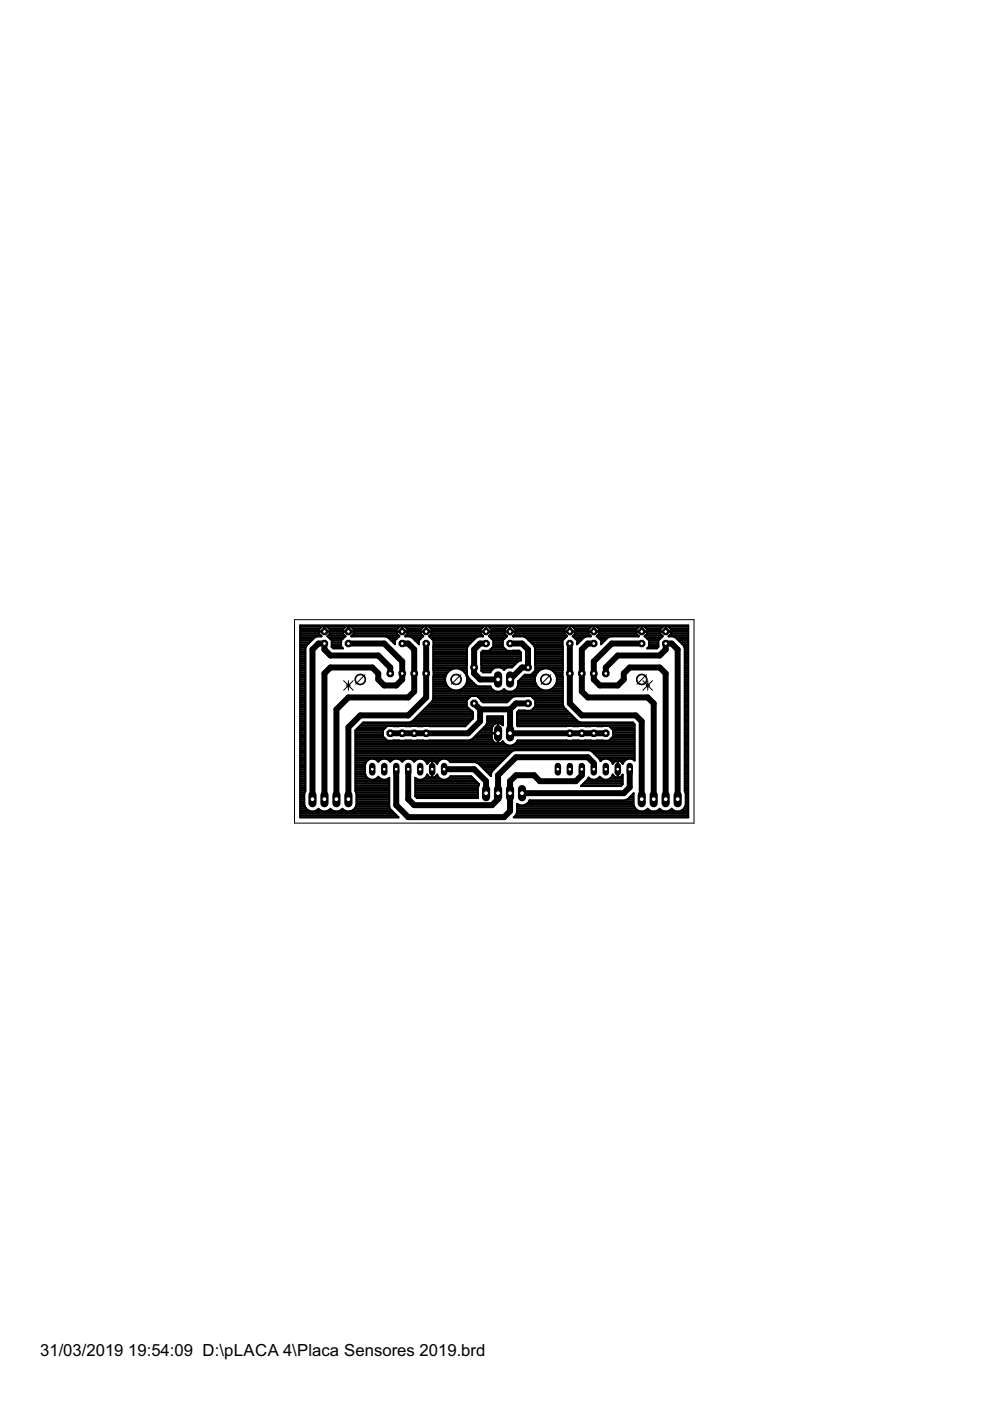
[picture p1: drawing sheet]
<svg xmlns="http://www.w3.org/2000/svg" width="210mm" height="297mm" viewBox="0 0 210 297" stroke-linecap="round" stroke-linejoin="round" font-family="sans-serif">
<defs><g id="words">
<g font-size="4">
<text x="8.5" y="287.5">31/03/2019</text>
<text x="27.2" y="287.5">19:54:09 D:\pLACA 4\Placa Sensores 2019.brd</text>
</g>
</g></defs>
<g fill="none" stroke="#000" stroke-width=".42">
<path d="M63.6 140h1.1M63.6 139.6h1.1M63.6 139.2h1.1M63.6 138.8h1.1M63.6 138.5h1.1M63.6 138.1h1.1M63.6 137.7h1.1M63.6 137.3h1.2M63.6 137h1.3M63.6 136.6h1.7M63.6 136.2h2M63.6 135.8h2.4"/>
<path d="M63.6 135.5h2.8M63.6 135.1h3.3M63.6 134.7h4.4M63.6 134.3h4M63.6 134h4M63.6 133.6h4M63.6 133.2h4.3M63.6 132.8h4.6M65.4 136.4h.1M66.3 135.6h.1M67.6 133.9h2.3M67.6 134.4v-1l.7-.6h1l.6 .6v1"/>
<path d="M67.6 134.4l.6 .5h-1l-.5 .3-1.7 1.7-.3 .5v30.3M68.8 132.8v1.1M68.8 133.6h.1M68.8 133.2h.1M68.8 132.8h.1M69.3 132.8h4M69.6 134.7h3.5M69.6 135.1h3.4M69.7 133.2h3.2M69.9 134.4l-.5 .5 .9 .9M69.9 134.3h2.8M69.9 134h2.8"/>
<path d="M69.9 133.6h2.8M70 135.5h2.7M70.3 135.8v1.3l.4 .4h2l-.4-.4v-1.3M70.3 137h2M70.3 136.6h2M70.3 136.2h2M70.3 135.8h2M70.5 137.3h2.1M72.7 133.9h2.3M72.7 134.4v-1l.7-.6h.9l.7 .6v1M72.7 134.4l.6 .5-1 .9M73.9 132.8v1.1"/>
<path d="M73.9 133.6h.1M73.9 133.2h.1M73.9 132.8h.1M74.4 132.8h10.4M74.7 134.7h9.8M74.8 133.2h9.6M75 134.4l-.5 .5h7.3l.5 .3 1.4 1.4M75 134.3h9.2M75 134h9.2M75 133.6h9.2M82.1 135.1h2.4M82.6 135.5h1.5"/>
<path d="M83 135.8h.7M83.4 136.2h.3M83.7 135.8v.8M83.7 136.6h.1M84.2 133.9h2.2M84.2 134.4v-1l.6-.6h.9l.7 .6v1M84.2 134.4l.5 .5M84.6 134.9h.1M84.6 134.9l-.9 .9M85.3 132.8v1.1M85.3 133.6h.1M85.3 133.2h.1"/>
<path d="M85.3 132.8h.1M85.8 132.8h4M86.1 134.7h3.5M86.2 133.2h3.3M86.4 134.4l-.5 .5h.9l.6 .3 1.4 1.4M86.4 134.3h2.8M86.4 134h2.8M86.4 133.6h2.8M87.2 135.1h2.3M87.7 135.5h1.5M88.1 135.8h.7M88.4 136.2h.4"/>
<path d="M88.8 135.8v.8M88.8 136.6h.1M89.2 133.9h2.3M89.2 134.4v-1l.7-.6h.9l.7 .6v1M89.2 134.4l.5 .5M89.7 134.9h.1M89.7 134.9l-.9 .9M90.4 132.8v1.1M90.4 133.6h.1M90.4 133.2h.1M90.4 132.8h.1M90.9 132.8h11.6"/>
<path d="M91.2 134.7h11.1M91.2 135.1h10M91.3 133.2h10.8M91.5 134.4l-.5 .5 .9 .9M91.5 134.3h10.4M91.5 134h10.4M91.5 133.6h10.4M91.6 135.5h9M91.9 140h7.1M91.9 139.6h7.1M91.9 139.2h7.1M91.9 138.8h7.1"/>
<path d="M91.9 138.5h7.1M91.9 138.1h7.1M91.9 137.7h7.1M91.9 137.3h7.2M91.9 135.8v12.4l-.3 .5-4.2 4.2-.6 .3h-9.8l-1.6 1.6v12.9M91.9 137h7.3M91.9 136.6h7.6M91.9 136.2h8M91.9 135.8h8.4M101.9 133.9h2.3M101.9 134.4v-1l.7-.6h.9l.7 .6v1M101.9 134.4l.5 .5h-.9l-.6 .3-1.6 1.7-.3 .5v4.8"/>
<path d="M102 140h8.4M102 139.6h8.4M102 139.2h8.4M102 138.8h8.4M102 138.5h8.4M102.3 138.1h7.9M102.4 138l-.4 .3v3.9M102.4 138h.1M103.1 132.8v1.1M103.1 133.6h.1M103.1 133.2h.1M103.1 132.8h.1"/>
<path d="M103.6 132.8h4M103.7 134.9h.1M103.7 134.9l.9 .9M103.9 134.7h3.4M103.9 135.1h3.4M104 137.7h3.2M104 133.2h3.2M104.2 134.4l-.5 .5M104.2 134.3h2.8M104.2 134h2.8M104.2 133.6h2.8M104.2 135.5h2.7"/>
<path d="M104.4 137.3h2.4M104.6 135.8v1.3l-.9 .9h-1.3M104.6 137h2M104.6 136.6h2M104.6 136.2h2M104.6 135.8h2M106.6 135.8v1.3l.9 .9 2.5-.1 .4 .4v1.7l-.6 .3-1.3 1.2M107 133.9h2.3M107 134.4v-1l.7-.6h.9l.7 .6v1M107 134.4l.5 .5-.9 .9M108.1 132.8v1.1M108.1 133.6h.1"/>
<path d="M108.1 133.2h.1M108.1 132.8h.1M108.7 132.8h11.6M108.8 134.9h.1M108.8 134.9h2.2l.5 .3 1.7 1.7 .2 .5 .1 4.8-.9 .9-1.3-.1-1.4 1.4M108.9 134.7h11.1M109.1 133.2h10.8M109.3 134.4l-.5 .5M109.3 134.3h10.4M109.3 134h10.4M109.3 133.6h10.4M111.3 135.1h8.7"/>
<path d="M111.8 135.5h7.8M112 135.6h.1M112.2 135.8h7.1M112.6 136.2h6.7M112.9 136.6h6.4M113.2 137h6.1M113.4 137.3h5.9M113.4 140h5.9M113.4 139.6h5.9M113.4 139.2h5.9M113.4 138.8h5.9M113.4 138.5h5.9"/>
<path d="M113.4 138.1h5.9M113.4 137.7h5.9M119.3 135.8v13.6l.2 .6 3 2.9 .6 .3h11.1l.4 .4v7.7a1.51 1.51 0 0 0-2.6 .7l-.2-.3M119.7 133.9h2.3M119.7 134.4v-1l.7-.6h.9l.7 .6v1M119.7 134.4l.5 .5-.9 .9M120.8 132.8v1.1M120.8 133.6h.1M120.8 133.2h.1M120.8 132.8h.1M121.4 132.8h4M121.6 134.7h3.5"/>
<path d="M121.6 135.1h2.4M121.8 133.2h3.2M122 134.4l-.6 .5 1 .9M122 134.3h2.8M122 134h2.8M122 133.6h2.8M122 135.5h1.5M122.4 135.8v.8M122.4 136.6h.1M122.4 136.2h.3M122.4 135.8h.7M124.8 133.9h2.2"/>
<path d="M124.8 134.4v-1l.6-.6h1l.6 .6v1M124.8 134.4l.5 .5h-1l-.5 .3-1.4 1.4M125.9 132.8v1.1M125.9 133.6h.1M125.9 133.2h.1M125.9 132.8h.1M126.4 132.8h9.1M126.5 134.9h.1M126.5 134.9l.9 .9M126.7 134.7h8.6M126.7 135.1h2.4M126.8 133.2h8.3"/>
<path d="M127 134.4l-.5 .5M127 134.3h7.9M127 134h7.9M127 133.6h7.9M127.1 135.5h1.5M127.4 135.8v.8M127.4 136.6h.1M127.4 136.2h.4M127.4 135.8h.8M134.9 134.4v-1l.7-.6h.9l.7 .6v1M134.9 133.9h2.3M134.9 134.4l.5 .5"/>
<path d="M135.4 134.9h.1M135.4 134.9h-6l-.5 .3-1.5 1.4M136.1 132.8v1.1M136.1 133.6h.1M136.1 133.2h.1M136.1 132.8h.1M136.6 132.8h4M136.9 134.7h3.4M136.9 135.1h3.4M137 133.2h3.2M137.2 134.4l-.5 .5 .9 .9M137.2 134.3h2.8"/>
<path d="M137.2 134h2.8M137.2 133.6h2.8M137.3 135.5h2.6M137.4 137.3h2M137.6 135.8v1.3l-.4 .4h2.1l.3-.4v-1.3M137.6 137h2M137.6 136.6h2M137.6 136.2h2M137.6 135.8h2M140 133.9h2.3M140 134.4v-1l.7-.6h.9l.7 .6v1M140 134.4l.5 .5"/>
<path d="M140.5 134.9h.1M140.5 134.9l-.9 .9M141.1 132.8v1.1M141.1 133.6h.1M141.1 133.2h.1M141.1 132.8h.1M141.7 132.8h4.2M141.9 134.7h4M142 133.2h3.9M142.3 134.4l-.5 .5h.9l.6 .3 1.6 1.7 .3 .5v30.3M142.3 134.3h3.6M142.3 134h3.6"/>
<path d="M142.3 133.6h3.6M143 135.1h2.9M143.5 135.5h2.4M143.9 135.8h2M144.3 136.2h1.6M144.7 136.6h1.2M145 137h.9M145.1 137.3h.8M145.2 140h.7M145.2 139.6h.7M145.2 139.2h.7M145.2 138.8h.7"/>
<path d="M145.2 138.5h.7M145.2 138.1h.7M145.2 137.7h.7M63.6 159h1.1M63.6 146.3h1.1M63.6 151.9h1.1M63.6 141.5h1.1M63.6 145.6h1.1M63.6 146.7h1.1M63.6 159.8h1.1M63.6 159.4h1.1M63.6 158.7h1.1"/>
<path d="M63.6 158.3h1.1M63.6 157.9h1.1M63.6 157.5h1.1M63.6 157.2h1.1M63.6 156.8h1.1M63.6 156.4h1.1M63.6 156h1.1M63.6 155.7h1.1M63.6 155.3h1.1M63.6 154.9h1.1M63.6 154.6h1.1M63.6 154.2h1.1"/>
<path d="M63.6 153.8h1.1M63.6 153.4h1.1M63.6 153.1h1.1M63.6 152.7h1.1M63.6 152.3h1.1M63.6 151.6h1.1M63.6 151.2h1.1M63.6 150.8h1.1M63.6 150.4h1.1M63.6 150.1h1.1M63.6 149.7h1.1M63.6 149.3h1.1"/>
<path d="M63.6 148.9h1.1M63.6 148.6h1.1M63.6 148.2h1.1M63.6 147.8h1.1M63.6 147.4h1.1M63.6 147.1h1.1M63.6 145.9h1.1M63.6 145.2h1.1M63.6 144.8h1.1M63.6 144.4h1.1M63.6 144.1h1.1M63.6 143.7h1.1"/>
<path d="M63.6 143.3h1.1M63.6 142.9h1.1M63.6 142.6h1.1M63.6 142.2h1.1M63.6 141.8h1.1M63.6 141.1h1.1M63.6 140.7h1.1M63.6 140.3h1.1M75.4 159h59.2M75.4 159.8h32.6M75.4 159.4h33M75.4 158.7h59.2"/>
<path d="M75.4 158.3h59.2M75.4 157.9h32M75.4 157.5h29.7M75.4 157.2h29.2M75.4 156.8h6.5M75.4 156.4h6.1M75.4 156h5.8M75.4 155.7h5.8M75.4 155.3h5.8M75.4 154.9h5.8M75.6 154.6h5.9M76 154.2h5.9"/>
<path d="M76.4 153.8h22.4M76.8 153.4h22.4M87.1 153.1h12.4M87.7 152.7h12.2M88 152.3h12.3M88.4 151.9h11.9M88.8 151.6h11.5M89.2 151.2h11.1M89.5 150.8h10.6M89.9 150.4h9.7M90.3 150.1h9M90.7 149.7h8.3"/>
<path d="M91 149.3h8M91.4 148.9h7.6M91.7 148.6h7.3M91.8 148.2h7.5M91.9 146.3h4.2M91.9 141.5h7.1M91.9 145.6h3.1M91.9 146.7h27.4M91.9 147.8h7.7M91.9 147.4h27.4M91.9 147.1h27.4M91.9 145.9h3.4"/>
<path d="M91.9 145.2h2.8M91.9 144.8h2.6M91.9 144.4h2.5M91.9 144.1h2.5M91.9 143.7h2.5M91.9 141.8h4.1M91.9 141.1h7.1M91.9 140.7h7.1M91.9 140.3h7.1M91.9 143.3h2.6M91.9 142.9h2.8M91.9 142.6h3"/>
<path d="M91.9 142.2h3.4M97.3 146.3h7.2M97.4 141.8h1.6M98.1 145.9h6.1M98.1 142.2h.9M98.5 145.6h5.5l.1 .3M98.5 142.6h.5M98.7 145.2h2.1M98.8 142.9h.2M98.9 144.8h1.5M98.9 143.3h.2M99 142.2v.9l.3 .5 1.6 1.7 .6 .3"/>
<path d="M99 144.4h1.1M99 144.1h.7M99 143.7h.3M100 156.8h4.4M100.3 152.3l-1.7 1.7-16.5-.1-.9 .9v1.3l.9 .9h17.4l.6-.3 3-2.9M100.4 156.4h3.9M100.8 156h3.5M101.2 155.7h3.1M101.4 147.8h7.3M101.5 155.3h2.8M101.8 148.2h6.4M101.9 154.9h2.4"/>
<path d="M102 140.7h7.4M102 140.3h7.7M102 142.2l.4 .4h1.6l.1-.4M102 142.2h2.1M102.1 148.6l-.9-1h-1.3l-.9 .9v1.3l1.3 1.2v1.3M102.1 148.6l.3 .3h5.1l1.1-1 .5-.3h3.5l.9 .9v1.3l-.9 .9-2.6-.1-.4 .4v2.7l.1 .3 19.4-.1 .9 .9v1.3l-.9 .9h-19.4a1.71 1.71 0 0 1-1.4 1.1 1.71 1.71 0 0 1-1.7-.9l-.5 .4h-.5v-2.1h-1.3v.9M102.1 141.5h6.5M102.1 148.6h5.7M102.1 141.8h2.4M102.1 141.1h6.9M102.3 154.6h2M102.7 154.2h1.7"/>
<path d="M103 153.8h1.5M103.1 153.8l.2-.6v-1.3h3.3v1.9l-.5-.4-.5-.1v2.1h-1.3v-.9a1.34 1.34 0 0 1 1.2-1.2v4.3a1.29 1.29 0 0 1-1.2-1.2M103.2 153.4h1.8M103.3 153.1h3.3M103.3 152.7h3.3M103.3 152.3h3.3M104.1 145.9l.5 .5 .7 .2M105.3 141.5l-.7 .2-.5 .5M105.5 157.5h.1M105.5 157.2h.1M105.5 156.8h.1M105.5 156.4h.1"/>
<path d="M105.5 156h.1M105.5 155.7h.1M105.5 155.3h.1M105.5 154.9h.1M105.5 154.6h.1M105.5 154.2h.1M105.5 153.8h.1M105.5 153.4h.1M105.9 141.5l1 .5 .2-.3 .7-.2M105.9 146.6l1-.5 .2 .3 .7 .2M106.1 157.5h.8M106.2 153.4h.4"/>
<path d="M106.6 146.3h.5M106.7 141.8h.4M108.8 157.9h25.8M109.1 159l-.5 .3-4.3 4.2M109.2 146.3h5.9M109.4 157.5h25.2M109.6 145.9h4.8M109.6 151.9h11.9M109.6 153.4h24.8M109.6 153.1h13.2M109.6 152.7h12.7M109.6 152.3h12.3"/>
<path d="M109.6 151.6h11.5M109.6 151.2h11.2M109.7 157.2h24.9M109.7 153.8h24.9M109.7 145.6h4.3M109.8 150.8h10.6M109.9 144.4a1.78 1.78 0 0 1-1.4 2.2M109.9 145.2h3.8M109.9 144.8h3.7M109.9 144.4h3.5M110.2 144.1h3.2M110.6 143.7h2.8"/>
<path d="M111 143.3h2.5M112.7 142.9h1M112.8 147.8h6.5M112.8 150.4h7.2M113.1 142.6h.9M113.2 148.2h6.1M113.2 150.1h6.4M113.4 140.7h5.9M113.4 140.3h5.9M113.5 142.2h.8M113.5 141.5h5.8M113.5 149.7h5.9"/>
<path d="M113.5 149.3h5.8M113.5 148.9h5.8M113.5 148.6h5.8M113.5 141.8h1.6M113.5 141.1h5.8M116.4 146.3h2.9M116.4 141.8h2.9M117.1 145.9h2.2M117.2 142.2h2.1M117.5 145.6h1.8M117.5 142.6h1.8M117.8 145.2h1.5"/>
<path d="M117.8 142.9h1.5M117.9 144.8h1.4M118 143.3h1.3M118.1 144.4h1.2M118.1 144.1h1.2M118.1 143.7h1.2M124.9 159l.6 .3 1.7 1.7 .1 .4a1.51 1.51 0 0 1 2.6 .6l.2-.3M125.6 159.4h9M126 159.8h8.6M129.3 156.8h5.3M129.3 154.2h5.3M129.7 156.4h4.9"/>
<path d="M129.7 154.6h4.9M130 156h4.6M130 155.7h4.6M130 155.3h4.6M130 154.9h4.6M145.2 159h.7M145.2 146.3h.7M145.2 151.9h.7M145.2 141.5h.7M145.2 145.6h.7M145.2 146.7h.7M145.2 159.8h.7"/>
<path d="M145.2 159.4h.7M145.2 158.7h.7M145.2 158.3h.7M145.2 157.9h.7M145.2 157.5h.7M145.2 157.2h.7M145.2 156.8h.7M145.2 156.4h.7M145.2 156h.7M145.2 155.7h.7M145.2 155.3h.7M145.2 154.9h.7"/>
<path d="M145.2 154.6h.7M145.2 154.2h.7M145.2 153.8h.7M145.2 153.4h.7M145.2 153.1h.7M145.2 152.7h.7M145.2 152.3h.7M145.2 151.6h.7M145.2 151.2h.7M145.2 150.8h.7M145.2 150.4h.7M145.2 150.1h.7"/>
<path d="M145.2 149.7h.7M145.2 149.3h.7M145.2 148.9h.7M145.2 148.6h.7M145.2 148.2h.7M145.2 147.8h.7M145.2 147.4h.7M145.2 147.1h.7M145.2 145.9h.7M145.2 145.2h.7M145.2 144.8h.7M145.2 144.4h.7"/>
<path d="M145.2 144.1h.7M145.2 143.7h.7M145.2 143.3h.7M145.2 142.9h.7M145.2 142.6h.7M145.2 142.2h.7M145.2 141.8h.7M145.2 141.1h.7M145.2 140.7h.7M145.2 140.3h.7M63.6 172.9h20.5M63.6 172.5h20.1"/>
<path d="M63.6 172.1h19.7M63.6 171.8h1.7M63.6 171.4h1.3M63.6 171h1.1M63.6 170.6h.9M63.6 170.3h.9M63.6 169.9h.9M63.6 169.5h.9M63.6 169.1h.9M63.6 168.8h.9M63.6 168.4h.9M63.6 168h1"/>
<path d="M63.6 167.7h1.1M63.6 167.3h1.1M63.6 166.9h1.1M63.6 166.5h1.1M63.6 166.2h1.1M63.6 165.8h1.1M63.6 165.4h1.1M63.6 165h1.1M63.6 164.7h1.1M63.6 164.3h1.1M63.6 163.9h1.1M63.6 163.5h1.1"/>
<path d="M63.6 163.2h1.1M63.6 162.8h1.1M63.6 162.4h1.1M63.6 162h1.1M63.6 161.7h1.1M63.6 161.3h1.1M63.6 160.9h1.1M63.6 160.5h1.1M63.6 160.2h1.1M64.5 170.6l.3 .7 .5 .5M64.7 167.7l-.2 .5v2.4M65.3 171.8l.6 .2h.7l.6-.2"/>
<path d="M67.2 171.8h.6M67.2 171.8l.3-.3a1.69 1.69 0 0 0 2.3 .3M69.7 171.8h.7M69.8 171.8l.3-.3a1.69 1.69 0 0 0 2.2 .3M72.3 171.8h.6M72.3 171.8l.3-.3 .3 .3M72.9 171.8l.6 .2h.7l.6-.2M74.8 171.8h8.2M75.2 171.4h7.5M75.4 167.7l.2 .5v2.4M75.4 167.7h7.1M75.4 167.3h7.1"/>
<path d="M75.4 166.9h7.1M75.4 166.5h7.1M75.4 166.2h7.1M75.4 165.8h7.1M75.4 165.4h7.1M75.4 165h2.6M75.4 164.7h2.2M75.4 164.3h2.1M75.4 163.9h2M75.4 163.5h2M75.4 163.2h2M75.4 162.8h2"/>
<path d="M75.4 162.4h2M75.4 162h2M75.4 161.7h2.2M75.4 161.3h2.5M75.4 160.9h3.1M75.4 160.5h31.9M75.4 160.2h32.3M75.4 171h7.1M75.5 168h7M75.6 170.6l-.3 .7-.5 .5M75.6 170.6h6.9M75.6 170.3h6.9"/>
<path d="M75.6 169.9h6.9M75.6 169.5h6.9M75.6 169.1h6.9M75.6 168.8h6.9M75.6 168.4h6.9M77.6 164.6a1.54 1.54 0 0 0 2.6 .1 1.54 1.54 0 0 0 2.3 .2v6.1l.2 .6 1.8 1.7h-20.9v-40.7h82.3v40.7h-37l.5-.5 .2-.5v-1.9a1.71 1.71 0 0 0 2.7-.7h20.2l.6-.3 1.2-1.2v2.4l.3 .7 .5 .5M79.4 160.9h1.7M79.9 165h.7M80 161.3h.4M81.9 160.9h1.7M82.4 165h.1M82.5 161.3h.5"/>
<path d="M84.4 160.9h1.7M85.1 161.3h.4M87 160.9h1.7M87.6 161.3h.4M88.1 168.8h13.2M88.1 168.4h13.2M88.1 168h13.2M88.1 167.7h13.2M88.1 167.3h13.2M88.1 166.9h13.2M88.1 166.5h13.4M88.1 166.2h13.4"/>
<path d="M88.1 165.8h13M88.1 165.4h12.6M88.1 165h.1M88.4 169.1h12.9M89.5 160.9h4.2M90 165h3.3M90.1 161.3h1.3M90.4 164.7h.5M90.4 161.7h.4M90.6 164.3h.1M90.8 161.7l-.2 .3a1.54 1.54 0 0 0-1.3-1.1 1.54 1.54 0 0 0-1.5 .6 1.54 1.54 0 0 0-2.5 0 1.54 1.54 0 0 0-2.6 0 1.54 1.54 0 0 0-2.5 0 1.55 1.55 0 0 0-1.6-.6 1.55 1.55 0 0 0-1.2 1.2v2l.2 .5M90.8 161.7a1.13 1.13 0 0 1 1.7 0"/>
<path d="M91.6 163.1h.1M91.6 161.3v3.6M91.6 164.7h.1M91.6 164.3h.1M91.6 163.9h.1M91.6 163.5h.1M91.6 163.2h.1M91.6 162.8h.1M91.6 162.4h.1M91.6 162h.1M91.6 161.7h.1M91.6 161.3h.1"/>
<path d="M91.8 161.3h1.3M92.4 164.7h.5M92.5 161.7l.2 .3a1.55 1.55 0 0 1 1.3-1.1 1.55 1.55 0 0 1 1.5 .7h5.3l.6 .2 2.7 2.7v-.4l.2-.6M92.5 161.7h.3M92.6 164.3h.1M92.9 164.6l-.2-.4a1.15 1.15 0 0 1-1.1 .7 1.15 1.15 0 0 1-1-.7 1.53 1.53 0 0 1-2.4 .9M92.9 164.6a1.57 1.57 0 0 0 2.6 0M94.6 160.9h12.3M95.1 165h5.3M95.2 161.3h11.4M95.5 164.7h4.5M95.5 164.6h4.4l1.7 1.6-.3 .8v2.2h-12.9l-.3-.4v-3.9l.1 .2"/>
<path d="M101 161.7h5.2M101.6 162h4.2M102 162.4h3.4M102.3 162.8h2.8M102.7 163.2h2M103.1 163.5h1.2M103.5 163.9h.7M103.8 164.3h.3M109.3 172.9h36.6M109.5 172.5h36.4M109.6 172.1h36.3M109.6 171.8h25.5"/>
<path d="M109.6 171.4h25.1M109.6 171h24.9M109.6 170.6h.5M111.3 170.6h23M111.9 170.3h22.4M112.2 169.9h22.1M123.3 166.5h8.5M123.7 166.2h8.3M124.1 165.8h7.9M124.4 165.4h7.6M124.7 165h.3M124.8 164.8a1.51 1.51 0 0 0 2.4-.1 1.54 1.54 0 0 0 1.5 .6 1.54 1.54 0 0 0 1.2-1.1 1.14 1.14 0 0 0 1.1 .7 1.14 1.14 0 0 0 1-.7v2.1l-.4 .4h-8.4l1.4-1.5z"/>
<path d="M126.4 160.2h8.2M126.7 160.5h7.9M126.8 165h.7M127.1 160.9h.9M127.3 161.3h.1M128.9 160.9h4.2M129.4 165h2.6M129.5 161.3h1.3M129.7 164.7h.6M129.8 161.7h.3M129.9 164.3h.1M130.1 161.7a1.13 1.13 0 0 1 1.7 0"/>
<path d="M131 161.3v3.6M131 163.1h.1M131 164.7h.1M131 164.3h.1M131 163.9h.1M131 163.5h.1M131 163.2h.1M131 162.8h.1M131 162.4h.1M131 162h.1M131 161.7h.1M131 161.3h.1"/>
<path d="M131.2 161.3h1.3M131.7 164.7h.3M131.8 161.7h.4M132 164.3h.1M132.9 169.5h1.4M133.4 169.1h.9M133.8 168.8h.5M133.9 160.9h.7M134.1 168.4h.2M135.1 171.8l.6 .2h.7l.6-.2M137 171.8h.6M137 171.8l.3-.3a1.71 1.71 0 0 0 2.3 .3"/>
<path d="M139.6 171.8h.6M139.6 171.8l.3-.3a1.71 1.71 0 0 0 2.2 .3M142.1 171.8h.6M142.1 171.8l.3-.3a1.71 1.71 0 0 0 2.3 .3M144.6 171.8h1.3M145 171.4h.9M145.2 167.7l.2 .5v2.4M145.2 167.7h.7M145.2 167.3h.7M145.2 166.9h.7M145.2 166.5h.7M145.2 166.2h.7"/>
<path d="M145.2 165.8h.7M145.2 165.4h.7M145.2 165h.7M145.2 164.7h.7M145.2 164.3h.7M145.2 163.9h.7M145.2 163.5h.7M145.2 163.2h.7M145.2 162.8h.7M145.2 162.4h.7M145.2 162h.7M145.2 161.7h.7"/>
<path d="M145.2 161.3h.7M145.2 160.9h.7M145.2 160.5h.7M145.2 160.2h.7M145.2 171h.7M145.3 168h.6M145.4 170.6l-.3 .7-.4 .5M145.4 170.6h.5M145.4 170.3h.5M145.4 169.9h.5M145.4 169.5h.5M145.4 169.1h.5"/>
<path d="M145.4 168.8h.5M145.4 168.4h.5"/>
<circle cx="96.7" cy="144.1" r="2.37"/>
<circle cx="115.8" cy="144.1" r="2.36"/>
</g>
<g fill="none" stroke="#000" stroke-width="1.3">
<path d="M73.9 136.4h7.6l3.8 3.9v3.8l-1.3 1.2h-2.5l-1.3-1.2v-1.3l-1.3-1.3h-8.8l-1.3 1.3v26.6M85.3 136.4h1.3l1.2 1.3v8.9l-1.2 1.3h-12.7l-2.6 2.5v19M90.4 136.4v11.5l-3.8 3.8h-10.2l-2.5 2.5v15.2M103.1 136.4h-1.3l-1.3 1.3v5.1l1.3 1.3h3.8M108.1 136.4h2.6l1.3 1.3v3.8h-1.3l-2.6 2.6M120.8 136.4v12.7l2.6 2.6h11.4l1.3 1.2v16.5M125.9 136.4h-1.3l-1.2 1.3v8.9l1.2 1.3h12.7l1.3 1.2v20.3M136.1 136.4h-6.4l-3.8 3.9v3.8l1.3 1.2h3.8l1.2-1.2v-1.3l1.3-1.3h6.4l1.2 1.3v26.6M82.7 142.8v-1.3l-2.5-2.5h-10.1l-1.3-1.3v-1.3h-1.3l-1.2 1.3v31.7M100.5 149.1l1.3 1.3M101.8 150.4v2.5l-2.5 2.6h-16.6M101.8 150.4h6.3"/>
<path d="M108.1 150.4v5.1h20.3M112 149.1h-2.6l-1.3 1.3M128.4 142.8v-1.3l2.6-2.5h8.9l1.2-1.3v-1.3h1.3l1.3 1.3v31.7M84 163.1v7.6l2.6 2.5h20.3l1.2-1.2v-6.4l1.3-1.2h3.8l1.3 1.2h7.6l1.3-1.2v-1.3M86.6 163.1v6.3l1.2 1.3h16.5l1.3-1.3v-5l3.8-3.9h15.2l1.3 1.3v1.3M94.2 163.1h6.3l2.6 2.5v2.6M133.5 163.1v3.8l-1.3 1.3h-21.5"/>
</g>
<path d="M105.6 154.6v1.7" fill="none" stroke="#000" stroke-width="1.7"/>
<circle cx="105.6" cy="155.5" r=".51" fill="#fff" stroke="#000" stroke-width=".21"/>
<path d="M108.1 154.6v1.7" fill="none" stroke="#000" stroke-width="1.7"/>
<circle cx="108.1" cy="155.5" r=".51" fill="#fff" stroke="#000" stroke-width=".21"/>
<path d="M136.1 168.6v1.7" fill="none" stroke="#000" stroke-width="1.7"/>
<circle cx="136.1" cy="169.4" r=".51" fill="#fff" stroke="#000" stroke-width=".21"/>
<path d="M138.6 168.6v1.7" fill="none" stroke="#000" stroke-width="1.7"/>
<circle cx="138.6" cy="169.4" r=".51" fill="#fff" stroke="#000" stroke-width=".21"/>
<path d="M141.1 168.6v1.7" fill="none" stroke="#000" stroke-width="1.7"/>
<circle cx="141.1" cy="169.4" r=".51" fill="#fff" stroke="#000" stroke-width=".21"/>
<path d="M143.7 168.6v1.7" fill="none" stroke="#000" stroke-width="1.7"/>
<circle cx="143.7" cy="169.4" r=".51" fill="#fff" stroke="#000" stroke-width=".21"/>
<path d="M108.1 143.2v1.7" fill="none" stroke="#000" stroke-width="1.7"/>
<circle cx="108.1" cy="144.1" r=".51" fill="#fff" stroke="#000" stroke-width=".21"/>
<path d="M105.6 143.2v1.7" fill="none" stroke="#000" stroke-width="1.7"/>
<circle cx="105.6" cy="144.1" r=".51" fill="#fff" stroke="#000" stroke-width=".21"/>
<path d="M66.3 168.6v1.7" fill="none" stroke="#000" stroke-width="1.7"/>
<circle cx="66.3" cy="169.4" r=".51" fill="#fff" stroke="#000" stroke-width=".21"/>
<path d="M68.8 168.6v1.7" fill="none" stroke="#000" stroke-width="1.7"/>
<circle cx="68.8" cy="169.4" r=".51" fill="#fff" stroke="#000" stroke-width=".21"/>
<path d="M71.3 168.6v1.7" fill="none" stroke="#000" stroke-width="1.7"/>
<circle cx="71.3" cy="169.4" r=".51" fill="#fff" stroke="#000" stroke-width=".21"/>
<path d="M73.9 168.6v1.7" fill="none" stroke="#000" stroke-width="1.7"/>
<circle cx="73.9" cy="169.4" r=".51" fill="#fff" stroke="#000" stroke-width=".21"/>
<circle cx="90.4" cy="155.5" r=".76" fill="#000" stroke="#000" stroke-width=".21"/>
<circle cx="90.4" cy="155.5" r=".4" fill="#fff" stroke="#000" stroke-width=".21"/>
<circle cx="90.4" cy="142.8" r=".76" fill="#000" stroke="#000" stroke-width=".21"/>
<circle cx="90.4" cy="142.8" r=".4" fill="#fff" stroke="#000" stroke-width=".21"/>
<circle cx="112" cy="141.5" r=".76" fill="#000" stroke="#000" stroke-width=".21"/>
<circle cx="112" cy="141.5" r=".4" fill="#fff" stroke="#000" stroke-width=".21"/>
<circle cx="112" cy="149.1" r=".76" fill="#000" stroke="#000" stroke-width=".21"/>
<circle cx="112" cy="149.1" r=".4" fill="#fff" stroke="#000" stroke-width=".21"/>
<circle cx="87.8" cy="155.5" r=".76" fill="#000" stroke="#000" stroke-width=".21"/>
<circle cx="87.8" cy="155.5" r=".4" fill="#fff" stroke="#000" stroke-width=".21"/>
<circle cx="87.8" cy="142.8" r=".76" fill="#000" stroke="#000" stroke-width=".21"/>
<circle cx="87.8" cy="142.8" r=".4" fill="#fff" stroke="#000" stroke-width=".21"/>
<circle cx="85.3" cy="155.5" r=".76" fill="#000" stroke="#000" stroke-width=".21"/>
<circle cx="85.3" cy="155.5" r=".4" fill="#fff" stroke="#000" stroke-width=".21"/>
<circle cx="85.3" cy="142.8" r=".76" fill="#000" stroke="#000" stroke-width=".21"/>
<circle cx="85.3" cy="142.8" r=".4" fill="#fff" stroke="#000" stroke-width=".21"/>
<circle cx="82.7" cy="155.5" r=".76" fill="#000" stroke="#000" stroke-width=".21"/>
<circle cx="82.7" cy="155.5" r=".4" fill="#fff" stroke="#000" stroke-width=".21"/>
<circle cx="82.7" cy="142.8" r=".76" fill="#000" stroke="#000" stroke-width=".21"/>
<circle cx="82.7" cy="142.8" r=".4" fill="#fff" stroke="#000" stroke-width=".21"/>
<circle cx="120.8" cy="155.5" r=".76" fill="#000" stroke="#000" stroke-width=".21"/>
<circle cx="120.8" cy="155.5" r=".4" fill="#fff" stroke="#000" stroke-width=".21"/>
<circle cx="120.8" cy="142.8" r=".76" fill="#000" stroke="#000" stroke-width=".21"/>
<circle cx="120.8" cy="142.8" r=".4" fill="#fff" stroke="#000" stroke-width=".21"/>
<circle cx="123.4" cy="155.5" r=".76" fill="#000" stroke="#000" stroke-width=".21"/>
<circle cx="123.4" cy="155.5" r=".4" fill="#fff" stroke="#000" stroke-width=".21"/>
<circle cx="123.4" cy="142.8" r=".76" fill="#000" stroke="#000" stroke-width=".21"/>
<circle cx="123.4" cy="142.8" r=".4" fill="#fff" stroke="#000" stroke-width=".21"/>
<circle cx="125.9" cy="155.5" r=".76" fill="#000" stroke="#000" stroke-width=".21"/>
<circle cx="125.9" cy="155.5" r=".4" fill="#fff" stroke="#000" stroke-width=".21"/>
<circle cx="125.9" cy="142.8" r=".76" fill="#000" stroke="#000" stroke-width=".21"/>
<circle cx="125.9" cy="142.8" r=".4" fill="#fff" stroke="#000" stroke-width=".21"/>
<circle cx="128.4" cy="155.5" r=".76" fill="#000" stroke="#000" stroke-width=".21"/>
<circle cx="128.4" cy="155.5" r=".4" fill="#fff" stroke="#000" stroke-width=".21"/>
<circle cx="128.4" cy="142.8" r=".76" fill="#000" stroke="#000" stroke-width=".21"/>
<circle cx="128.4" cy="142.8" r=".4" fill="#fff" stroke="#000" stroke-width=".21"/>
<circle cx="100.5" cy="141.5" r=".76" fill="#000" stroke="#000" stroke-width=".21"/>
<circle cx="100.5" cy="141.5" r=".4" fill="#fff" stroke="#000" stroke-width=".21"/>
<circle cx="100.5" cy="149.1" r=".76" fill="#000" stroke="#000" stroke-width=".21"/>
<circle cx="100.5" cy="149.1" r=".4" fill="#fff" stroke="#000" stroke-width=".21"/>
<path d="M103.1 167.3v1.7" fill="none" stroke="#000" stroke-width="1.7"/>
<circle cx="103.1" cy="168.2" r=".51" fill="#fff" stroke="#000" stroke-width=".21"/>
<path d="M105.6 167.3v1.7" fill="none" stroke="#000" stroke-width="1.7"/>
<circle cx="105.6" cy="168.2" r=".51" fill="#fff" stroke="#000" stroke-width=".21"/>
<path d="M108.1 167.3v1.7" fill="none" stroke="#000" stroke-width="1.7"/>
<circle cx="108.1" cy="168.2" r=".51" fill="#fff" stroke="#000" stroke-width=".21"/>
<path d="M110.7 167.3v1.7" fill="none" stroke="#000" stroke-width="1.7"/>
<circle cx="110.7" cy="168.2" r=".51" fill="#fff" stroke="#000" stroke-width=".21"/>
<circle cx="136.1" cy="133.9" r=".73" fill="#000" stroke="#000" stroke-width=".21"/>
<circle cx="136.1" cy="133.9" r=".4" fill="#fff" stroke="#000" stroke-width=".21"/>
<circle cx="141.1" cy="133.9" r=".73" fill="#000" stroke="#000" stroke-width=".21"/>
<circle cx="141.1" cy="133.9" r=".4" fill="#fff" stroke="#000" stroke-width=".21"/>
<circle cx="136.1" cy="136.4" r=".73" fill="#000" stroke="#000" stroke-width=".21"/>
<circle cx="136.1" cy="136.4" r=".4" fill="#fff" stroke="#000" stroke-width=".21"/>
<circle cx="141.1" cy="136.4" r=".73" fill="#000" stroke="#000" stroke-width=".21"/>
<circle cx="141.1" cy="136.4" r=".4" fill="#fff" stroke="#000" stroke-width=".21"/>
<circle cx="68.8" cy="133.9" r=".73" fill="#000" stroke="#000" stroke-width=".21"/>
<circle cx="68.8" cy="133.9" r=".4" fill="#fff" stroke="#000" stroke-width=".21"/>
<circle cx="73.9" cy="133.9" r=".73" fill="#000" stroke="#000" stroke-width=".21"/>
<circle cx="73.9" cy="133.9" r=".4" fill="#fff" stroke="#000" stroke-width=".21"/>
<circle cx="68.8" cy="136.4" r=".73" fill="#000" stroke="#000" stroke-width=".21"/>
<circle cx="68.8" cy="136.4" r=".4" fill="#fff" stroke="#000" stroke-width=".21"/>
<circle cx="73.9" cy="136.4" r=".73" fill="#000" stroke="#000" stroke-width=".21"/>
<circle cx="73.9" cy="136.4" r=".4" fill="#fff" stroke="#000" stroke-width=".21"/>
<circle cx="120.8" cy="133.9" r=".73" fill="#000" stroke="#000" stroke-width=".21"/>
<circle cx="120.8" cy="133.9" r=".4" fill="#fff" stroke="#000" stroke-width=".21"/>
<circle cx="125.9" cy="133.9" r=".73" fill="#000" stroke="#000" stroke-width=".21"/>
<circle cx="125.9" cy="133.9" r=".4" fill="#fff" stroke="#000" stroke-width=".21"/>
<circle cx="120.8" cy="136.4" r=".73" fill="#000" stroke="#000" stroke-width=".21"/>
<circle cx="120.8" cy="136.4" r=".4" fill="#fff" stroke="#000" stroke-width=".21"/>
<circle cx="125.9" cy="136.4" r=".73" fill="#000" stroke="#000" stroke-width=".21"/>
<circle cx="125.9" cy="136.4" r=".4" fill="#fff" stroke="#000" stroke-width=".21"/>
<circle cx="85.3" cy="133.9" r=".73" fill="#000" stroke="#000" stroke-width=".21"/>
<circle cx="85.3" cy="133.9" r=".4" fill="#fff" stroke="#000" stroke-width=".21"/>
<circle cx="90.4" cy="133.9" r=".73" fill="#000" stroke="#000" stroke-width=".21"/>
<circle cx="90.4" cy="133.9" r=".4" fill="#fff" stroke="#000" stroke-width=".21"/>
<circle cx="85.3" cy="136.4" r=".73" fill="#000" stroke="#000" stroke-width=".21"/>
<circle cx="85.3" cy="136.4" r=".4" fill="#fff" stroke="#000" stroke-width=".21"/>
<circle cx="90.4" cy="136.4" r=".73" fill="#000" stroke="#000" stroke-width=".21"/>
<circle cx="90.4" cy="136.4" r=".4" fill="#fff" stroke="#000" stroke-width=".21"/>
<circle cx="103.1" cy="133.9" r=".73" fill="#000" stroke="#000" stroke-width=".21"/>
<circle cx="103.1" cy="133.9" r=".4" fill="#fff" stroke="#000" stroke-width=".21"/>
<circle cx="108.1" cy="133.9" r=".73" fill="#000" stroke="#000" stroke-width=".21"/>
<circle cx="108.1" cy="133.9" r=".4" fill="#fff" stroke="#000" stroke-width=".21"/>
<circle cx="103.1" cy="136.4" r=".73" fill="#000" stroke="#000" stroke-width=".21"/>
<circle cx="103.1" cy="136.4" r=".4" fill="#fff" stroke="#000" stroke-width=".21"/>
<circle cx="108.1" cy="136.4" r=".73" fill="#000" stroke="#000" stroke-width=".21"/>
<circle cx="108.1" cy="136.4" r=".4" fill="#fff" stroke="#000" stroke-width=".21"/>
<path d="M118.3 162.4v1.4" fill="none" stroke="#000" stroke-width="1.4"/>
<circle cx="118.3" cy="163.1" r=".4" fill="#fff" stroke="#000" stroke-width=".21"/>
<path d="M120.8 162.4v1.4" fill="none" stroke="#000" stroke-width="1.4"/>
<circle cx="120.8" cy="163.1" r=".4" fill="#fff" stroke="#000" stroke-width=".21"/>
<path d="M123.4 162.4v1.4" fill="none" stroke="#000" stroke-width="1.4"/>
<circle cx="123.4" cy="163.1" r=".4" fill="#fff" stroke="#000" stroke-width=".21"/>
<path d="M125.9 162.4v1.4" fill="none" stroke="#000" stroke-width="1.4"/>
<circle cx="125.9" cy="163.1" r=".4" fill="#fff" stroke="#000" stroke-width=".21"/>
<path d="M128.4 162.4v1.4" fill="none" stroke="#000" stroke-width="1.4"/>
<circle cx="128.4" cy="163.1" r=".4" fill="#fff" stroke="#000" stroke-width=".21"/>
<path d="M131 162.4v1.4" fill="none" stroke="#000" stroke-width="1.4"/>
<circle cx="131" cy="163.1" r=".4" fill="#fff" stroke="#000" stroke-width=".21"/>
<path d="M133.5 162.4v1.4" fill="none" stroke="#000" stroke-width="1.4"/>
<circle cx="133.5" cy="163.1" r=".4" fill="#fff" stroke="#000" stroke-width=".21"/>
<path d="M78.9 162.4v1.4" fill="none" stroke="#000" stroke-width="1.4"/>
<circle cx="78.9" cy="163.1" r=".4" fill="#fff" stroke="#000" stroke-width=".21"/>
<path d="M81.5 162.4v1.4" fill="none" stroke="#000" stroke-width="1.4"/>
<circle cx="81.5" cy="163.1" r=".4" fill="#fff" stroke="#000" stroke-width=".21"/>
<path d="M84 162.4v1.4" fill="none" stroke="#000" stroke-width="1.4"/>
<circle cx="84" cy="163.1" r=".4" fill="#fff" stroke="#000" stroke-width=".21"/>
<path d="M86.6 162.4v1.4" fill="none" stroke="#000" stroke-width="1.4"/>
<circle cx="86.6" cy="163.1" r=".4" fill="#fff" stroke="#000" stroke-width=".21"/>
<path d="M89.1 162.4v1.4" fill="none" stroke="#000" stroke-width="1.4"/>
<circle cx="89.1" cy="163.1" r=".4" fill="#fff" stroke="#000" stroke-width=".21"/>
<path d="M91.6 162.4v1.4" fill="none" stroke="#000" stroke-width="1.4"/>
<circle cx="91.6" cy="163.1" r=".4" fill="#fff" stroke="#000" stroke-width=".21"/>
<path d="M94.2 162.4v1.4" fill="none" stroke="#000" stroke-width="1.4"/>
<circle cx="94.2" cy="163.1" r=".4" fill="#fff" stroke="#000" stroke-width=".21"/>
<g fill="none" stroke="#000" stroke-width=".21">
<path d="M62.4 131.4h84.8v43.1h-84.8z"/>
<circle cx="73.9" cy="145.3" r=".3"/>
</g>
<circle cx="73.9" cy="145.3" r=".3" fill="#fff" stroke="#000" stroke-width=".21"/>
<circle cx="137.3" cy="145.3" r=".3" fill="none" stroke="#000" stroke-width=".21"/>
<circle cx="137.3" cy="145.3" r=".3" fill="#fff" stroke="#000" stroke-width=".21"/>
<circle cx="115.7" cy="144.1" r="1.1" fill="none" stroke="#000" stroke-width=".21"/>
<circle cx="115.7" cy="144.1" r="1.1" fill="#fff" stroke="#000" stroke-width=".21"/>
<circle cx="136.1" cy="144.1" r="1.1" fill="none" stroke="#000" stroke-width=".21"/>
<circle cx="136.1" cy="144.1" r="1.1" fill="#fff" stroke="#000" stroke-width=".21"/>
<circle cx="76.4" cy="144.1" r="1.1" fill="none" stroke="#000" stroke-width=".21"/>
<circle cx="76.4" cy="144.1" r="1.1" fill="#fff" stroke="#000" stroke-width=".21"/>
<circle cx="96.7" cy="144.1" r="1.1" fill="none" stroke="#000" stroke-width=".21"/>
<circle cx="96.7" cy="144.1" r="1.1" fill="#fff" stroke="#000" stroke-width=".21"/>
<g fill="none" stroke="#000" stroke-width=".21">
<path d="M72.9 144.3l2 2M73.9 144.3v2M74.9 144.3l-2 2M77.4 143l-2 2.1M97.7 143l-2 2.1M116.8 143l-2.1 2.1M136.3 144.3l2 2M137.1 143l-2.1 2.1M137.3 144.3v2M138.3 144.3l-2 2"/>
<circle cx="76.4" cy="144.1" r=".99"/>
<circle cx="96.7" cy="144.1" r=".99"/>
<circle cx="115.7" cy="144.1" r=".99"/>
<circle cx="136.1" cy="144.1" r=".99"/>
</g>
<use href="#words"/>
</svg>
